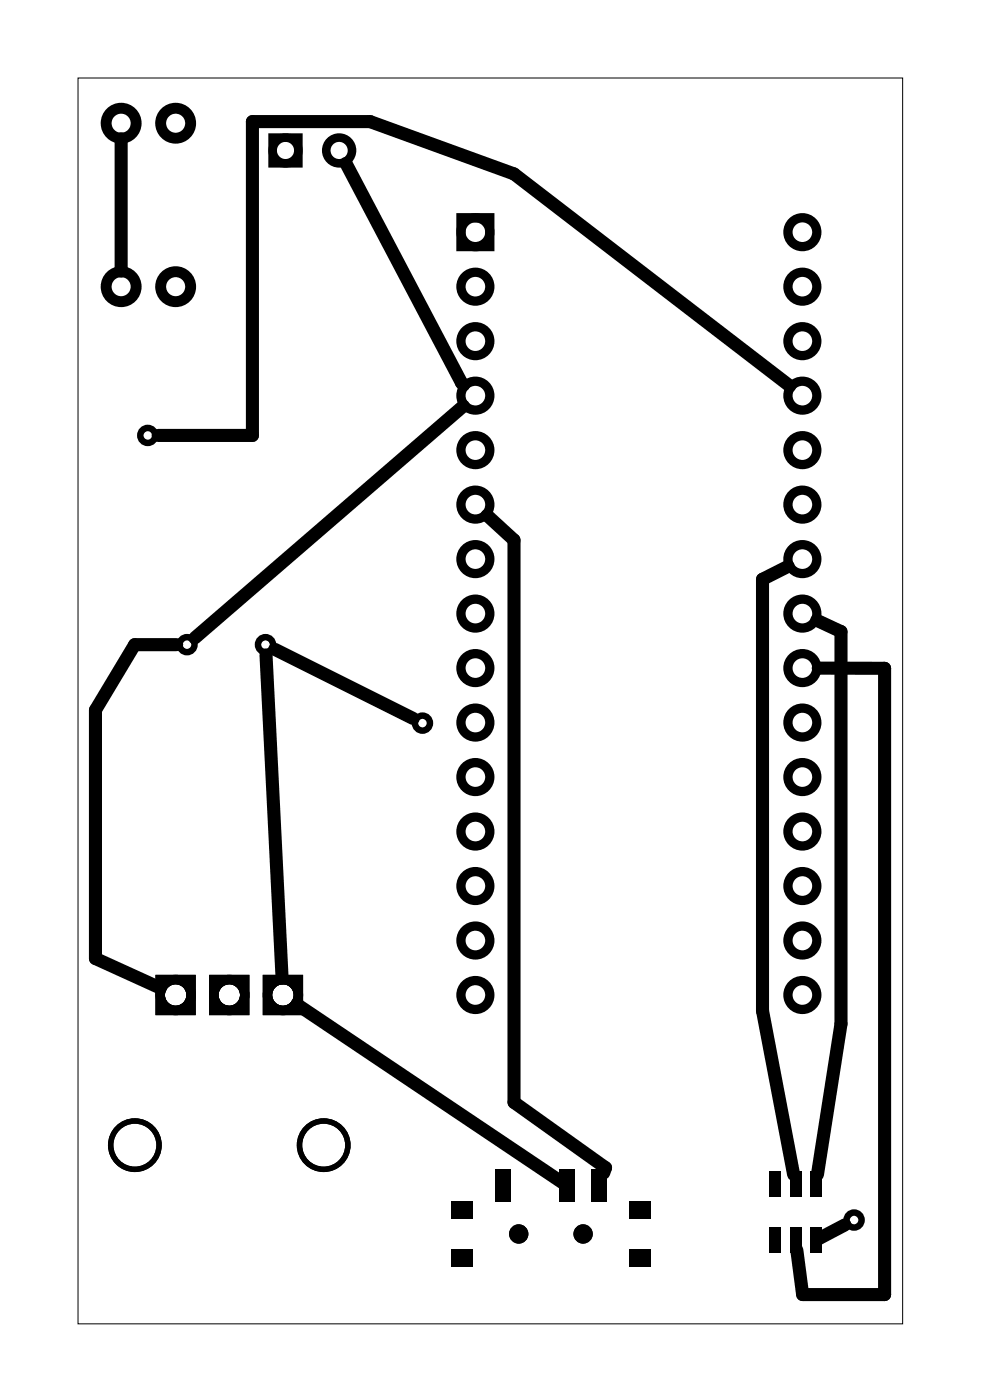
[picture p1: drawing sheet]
<svg xmlns="http://www.w3.org/2000/svg" width="46mm" height="65mm" viewBox="0 0 46 65" stroke-linecap="round" stroke-linejoin="round" font-family="sans-serif">
<path d="M3.6 3.6h38.5v58.1h-38.5z" fill="none" stroke="#000" stroke-width=".05"/>
<g fill="none" stroke="#000" stroke-width=".3">
<circle cx="6.9" cy="20.3" r=".35"/>
<circle cx="8.7" cy="30.1" r=".35"/>
<circle cx="12.4" cy="30.1" r=".35"/>
<circle cx="19.7" cy="33.7" r=".35"/>
<circle cx="39.8" cy="56.9" r=".35"/>
</g>
<g fill="none" stroke="#000" stroke-width=".4">
<path d="M12.7 6.4h1.2v1.2h-1.2z"/>
<circle cx="13.3" cy="7" r=".6"/>
<circle cx="15.8" cy="7" r=".6"/>
</g>
<g fill="none" stroke="#000" stroke-width=".43">
<path d="M21.5 10.2h1.3v1.3h-1.3z"/>
<circle cx="22.2" cy="10.8" r=".67"/>
<circle cx="22.2" cy="18.4" r=".67"/>
<circle cx="22.2" cy="13.4" r=".67"/>
<circle cx="22.2" cy="15.9" r=".67"/>
<circle cx="37.4" cy="10.8" r=".67"/>
<circle cx="37.4" cy="18.4" r=".67"/>
<circle cx="37.4" cy="15.9" r=".67"/>
<circle cx="37.4" cy="13.4" r=".67"/>
<circle cx="22.2" cy="38.8" r=".67"/>
<circle cx="22.2" cy="36.2" r=".67"/>
<circle cx="22.2" cy="33.7" r=".67"/>
<circle cx="22.2" cy="31.1" r=".67"/>
<circle cx="22.2" cy="28.6" r=".67"/>
<circle cx="22.2" cy="23.5" r=".67"/>
<circle cx="22.2" cy="21" r=".67"/>
<circle cx="22.2" cy="26.1" r=".67"/>
<circle cx="37.4" cy="33.7" r=".67"/>
<circle cx="37.4" cy="36.2" r=".67"/>
<circle cx="37.4" cy="31.1" r=".67"/>
<circle cx="37.4" cy="38.8" r=".67"/>
<circle cx="37.4" cy="28.6" r=".67"/>
<circle cx="37.4" cy="21" r=".67"/>
<circle cx="37.4" cy="26.1" r=".67"/>
<circle cx="37.4" cy="23.5" r=".67"/>
<circle cx="22.2" cy="43.8" r=".67"/>
<circle cx="22.2" cy="41.3" r=".67"/>
<circle cx="22.2" cy="46.4" r=".67"/>
<circle cx="37.4" cy="46.4" r=".67"/>
<circle cx="37.4" cy="41.3" r=".67"/>
<circle cx="37.4" cy="43.8" r=".67"/>
</g>
<g fill="none" stroke="#000" stroke-width=".44">
<circle cx="8.2" cy="46.4" r=".72"/>
<circle cx="10.7" cy="46.4" r=".72"/>
<circle cx="13.2" cy="46.4" r=".72"/>
</g>
<g fill="#000">
<path d="M21 56h1v.8h-1zM21 58.2h1v.8h-1zM23.1 54.5h.7v1.5h-.7zM26.1 54.5h.7v1.5h-.7zM27.6 54.5h.7v1.5h-.7zM29.3 58.2h1v.8h-1zM29.3 56h1v.8h-1zM35.9 57.2h.5v1.2h-.5zM35.9 54.6h.5v1.2h-.5zM36.8 57.2h.6v1.2h-.6zM36.8 54.6h.6v1.2h-.6zM37.8 57.2h.5v1.2h-.5z"/>
<path d="M37.8 54.6h.5v1.2h-.5z"/>
<path d="M7.2 45.4h1.9v1.9h-1.9zM7.7 46.4a.5 .5 0 0 0 1 0 .5 .5 0 0 0-1 0z"/>
<path d="M7.2 45.4h1.9v1.9h-1.9zM7.7 46.4a.5 .5 0 0 0 1 0 .5 .5 0 0 0-1 0z"/>
<path d="M9.7 45.4h1.9v1.9h-1.9zM10.2 46.4a.5 .5 0 0 0 1 0 .5 .5 0 0 0-1 0z"/>
<path d="M9.7 45.4h1.9v1.9h-1.9zM10.2 46.4a.5 .5 0 0 0 1 0 .5 .5 0 0 0-1 0z"/>
<path d="M12.2 45.4h1.9v1.9h-1.9zM12.7 46.4a.5 .5 0 0 0 1 0 .5 .5 0 0 0-1 0z"/>
<path d="M12.2 45.4h1.9v1.9h-1.9zM12.7 46.4a.5 .5 0 0 0 1 0 .5 .5 0 0 0-1 0z"/>
</g>
<g fill="none" stroke="#000" stroke-width=".25">
<circle cx="6.3" cy="53.4" r="1.13"/>
<circle cx="15.1" cy="53.4" r="1.13"/>
</g>
<g fill="#000">
<circle cx="24.2" cy="57.5" r=".45"/>
<circle cx="27.2" cy="57.5" r=".45"/>
</g>
<g fill="none" stroke="#000" stroke-width=".51">
<circle cx="5.6" cy="5.7" r=".7"/>
<circle cx="5.6" cy="13.4" r=".7"/>
<circle cx="8.2" cy="5.7" r=".7"/>
<circle cx="8.2" cy="13.4" r=".7"/>
</g>
<g fill="none" stroke="#000" stroke-width=".61">
<path d="M5.6 6.5v6.1M16.1 7.6l5.5 10.3M21.6 18.9l-12.5 10.8M36.8 18l-12.8-9.9-6.7-2.4h-5.5v14.6h-4.4M8.2 30.1h-1.9l-1.9 3v11.6l3.1 1.4M12.4 30.5l.7 15.1M12.8 30.3l6.5 3.2M22.7 24l1.3 1.2v26.2l4.2 3-.1 .3M36.7 26.4l-1.2 .6v20.1l1.5 7.7M38.1 28.9l1.1 .5v18.3l-1.1 7.1M38.1 31.1l3.1 .1v29.1h-3.8l-.3-2M13.8 46.8l12.4 8.3"/>
<path d="M39.4 57.1l-1.2 .6"/>
</g>
</svg>
